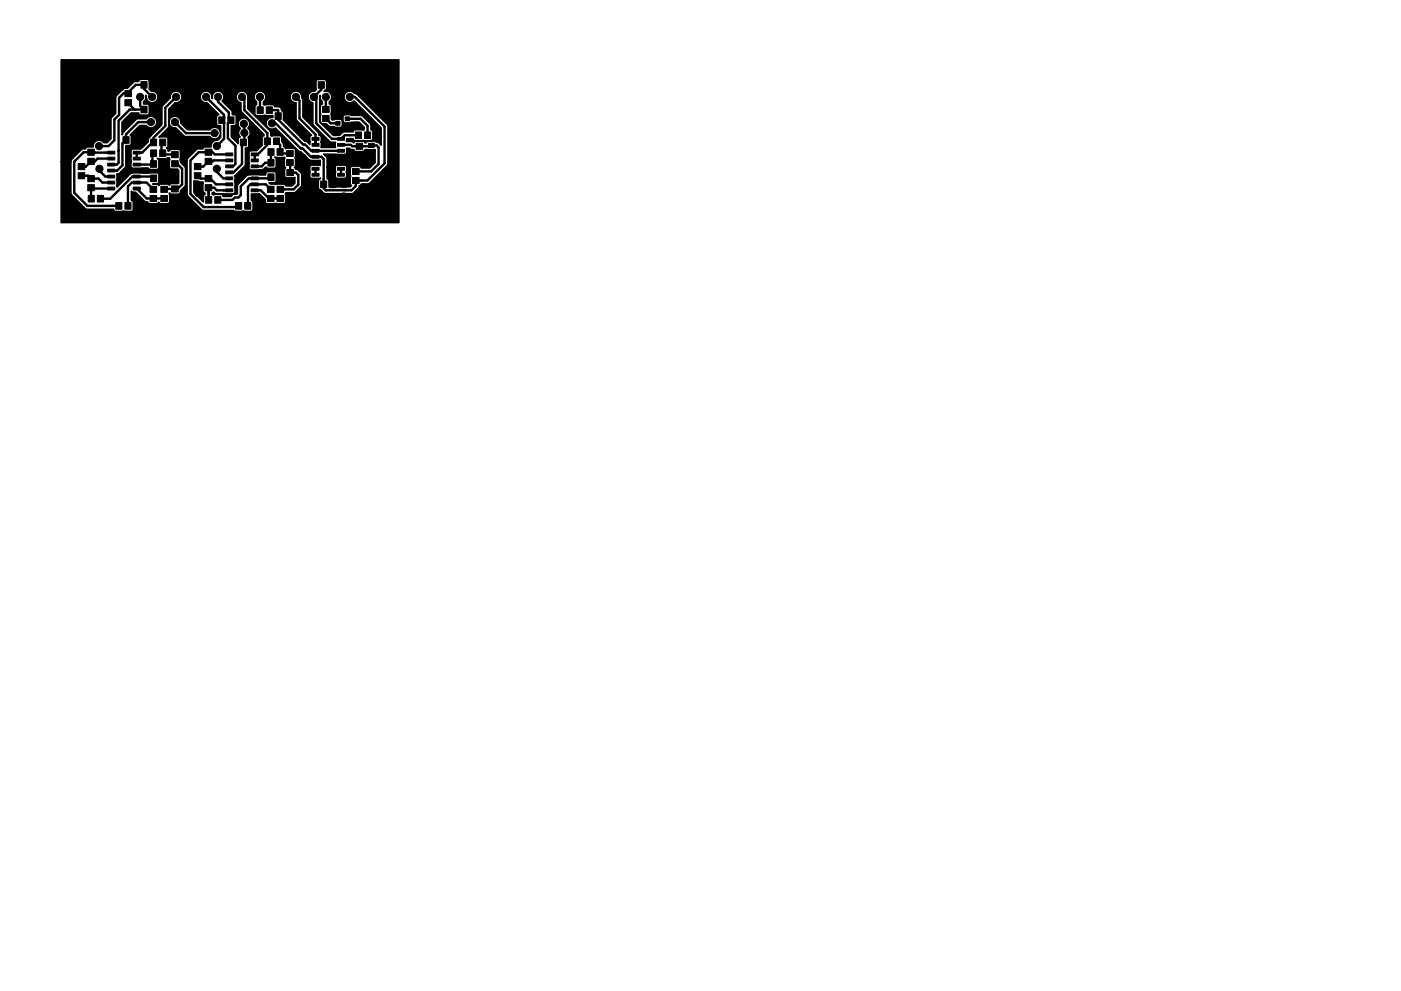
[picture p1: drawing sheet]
<svg xmlns="http://www.w3.org/2000/svg" width="297mm" height="210mm" viewBox="0 0 297 210" stroke-linecap="round" stroke-linejoin="round" font-family="sans-serif">
<g fill="#000" stroke="#000" stroke-width=".21">
<path d="M26.5 19.2h1.4v1.3h-1.4zM29.9 17.3h1.3v1.4h-1.3zM31.8 17.3h1.3v1.4h-1.3zM67.5 17.3h1.3v1.4h-1.3zM69.4 17.3h1.3v1.4h-1.3zM16.6 36.6h1.4v1.3h-1.4zM16.6 34.7h1.4v1.3h-1.4zM18.6 33.6h1.4v1.3h-1.4zM18.6 31.7h1.4v1.2h-1.4zM18.6 37.2h1.4v1.3h-1.4zM22.8 32.1h1.5v.6h-1.5zM22.8 33.3h1.5v.6h-1.5z"/>
<path d="M22.8 34.6h1.5v.6h-1.5zM22.8 35.9h1.5v.6h-1.5zM22.8 37.2h1.5v.6h-1.5zM22.8 38.4h1.5v.6h-1.5zM26.5 21.1h1.4v1.3h-1.4zM26.1 29h1.3v1.4h-1.3zM28.2 38.4h1.5v.6h-1.5zM28.2 37.2h1.5v.6h-1.5zM28.2 35.9h1.5v.6h-1.5zM28.2 34.6h1.5v.6h-1.5zM28.2 33.3h1.5v.6h-1.5zM28.2 32.1h1.5v.6h-1.5z"/>
<path d="M28 29h1.3v1.4h-1.3zM29.9 22.5h1.3v1.4h-1.3zM31.8 22.5h1.3v1.4h-1.3zM31.9 31.8h1.3v1.4h-1.3zM31.9 37.1h1.3v1.4h-1.3zM31.9 34.1h1.3v1.4h-1.3zM31.9 29.5h1.3v1.4h-1.3zM33.8 31.8h1.3v1.4h-1.3zM33.8 37.1h1.3v1.4h-1.3zM34.1 39.5h1.4v1.3h-1.4zM33.8 34.1h1.3v1.4h-1.3zM33.8 29.5h1.3v1.4h-1.3z"/>
<path d="M36.4 37.5h1.4v1.3h-1.4zM36.4 39.4h1.4v1.3h-1.4zM36.4 34.1h1.4v1.3h-1.4zM36.4 32.2h1.4v1.3h-1.4zM41.2 36.6h1.4v1.3h-1.4zM41.2 34.7h1.4v1.3h-1.4zM43.5 33.6h1.4v1.3h-1.4zM43.5 31.7h1.4v1.2h-1.4zM43.5 37.2h1.4v1.3h-1.4zM43.5 39.2h1.4v1.3h-1.4zM46.4 24.8h1.3v1.4h-1.3zM47.9 38.8h1.5v.6h-1.5z"/>
<path d="M47.9 37.5h1.5v.6h-1.5zM47.9 36.3h1.5v.6h-1.5zM47.9 35h1.5v.6h-1.5zM47.9 33.7h1.5v.6h-1.5zM47.9 32.5h1.5v.6h-1.5zM48.3 24.8h1.3v1.4h-1.3zM51 29.5h1.3v1.4h-1.3zM53.3 32.5h1.5v.6h-1.5zM53.3 33.7h1.5v.6h-1.5zM53.3 35h1.5v.6h-1.5zM53.3 36.3h1.5v.6h-1.5zM53.3 37.5h1.5v.6h-1.5z"/>
<path d="M53.3 38.8h1.5v.6h-1.5zM52.9 29.5h1.3v1.4h-1.3zM54.5 22.7h1.3v1.4h-1.3zM56 29.3h1.3v1.4h-1.3zM56.7 39.5h1.4v1.3h-1.4zM56.8 36.9h1.3v1.4h-1.3zM56.5 22.7h1.2v1.4h-1.2zM58 29.3h1.3v1.4h-1.3zM56.8 33.8h1.3v1.4h-1.3zM56.8 31.6h1.3v1.4h-1.3zM58.3 23.9h1.3v1.4h-1.3zM58.7 36.9h1.3v1.4h-1.3z"/>
<path d="M58.7 33.8h1.3v1.4h-1.3zM58.7 31.6h1.3v1.4h-1.3zM60.3 23.9h1.3v1.4h-1.3zM60.8 31.9h1.4v1.3h-1.4zM60.8 33.8h1.4v1.3h-1.4zM60.8 36h1.4v1.3h-1.4zM60.8 37.9h1.4v1.3h-1.4zM66.1 36.8h1.5v.6h-1.5zM66.1 35.5h1.5v.6h-1.5zM66.1 34.2h1.5v.6h-1.5zM66.1 33h1.5v.6h-1.5zM66.1 31.7h1.5v.6h-1.5z"/>
<path d="M66.1 30.4h1.5v.6h-1.5zM66.1 29.2h1.5v.6h-1.5zM68 38.4h1.3v1.4h-1.3zM68.4 24.5h1.4v1.3h-1.4zM68.4 22.6h1.4v1.3h-1.4zM69.9 38.4h1.3v1.4h-1.3zM71.5 29.2h1.5v.6h-1.5zM71.5 30.4h1.5v.6h-1.5zM71.5 31.7h1.5v.6h-1.5zM71.5 33h1.5v.6h-1.5zM71.5 34.2h1.5v.6h-1.5zM71.5 35.5h1.5v.6h-1.5z"/>
<path d="M71.5 36.8h1.5v.6h-1.5zM71.2 25.8h.9v.8h-.9zM73.2 24.8h.9v.8h-.9zM73.2 26.7h.9v.8h-.9zM74.7 35.7h1.4v1.3h-1.4zM74.7 37.7h1.4v1.2h-1.4zM75.3 28h1.3v1.4h-1.3zM75.5 32.3h1.4v1.3h-1.4zM75.5 30.4h1.4v1.3h-1.4zM77.3 28h1.3v1.4h-1.3zM78.1 30.4h1.2v.9h-1.2zM78.1 33.7h1.2v.9h-1.2z"/>
<path d="M18.7 41.5h1.3v1.4h-1.3zM18.6 39.2h1.4v1.3h-1.4zM20.6 41.5h1.3v1.4h-1.3zM22.8 39.7h1.5v.6h-1.5zM24.5 43h1.3v1.4h-1.3zM26.5 43h1.3v1.4h-1.3zM28.2 39.7h1.5v.6h-1.5zM31.8 41.5h1.4v1.3h-1.4zM31.8 39.5h1.4v1.3h-1.4zM34.1 41.5h1.4v1.3h-1.4zM43.6 41.7h1.3v1.4h-1.3zM45.5 41.7h1.3v1.4h-1.3z"/>
<path d="M47.9 40.1h1.5v.6h-1.5zM49.9 43h1.3v1.4h-1.3zM51.9 43h1.3v1.4h-1.3zM53.3 40.1h1.5v.6h-1.5zM56.7 41.5h1.4v1.3h-1.4zM58.7 41.5h1.4v1.3h-1.4zM58.7 39.5h1.4v1.3h-1.4z"/>
<circle cx="21" cy="31" r=".76"/>
<circle cx="21.1" cy="35.8" r=".76"/>
<circle cx="29.7" cy="20.6" r=".76"/>
<circle cx="32" cy="25.9" r=".76"/>
<circle cx="32.3" cy="20.6" r=".76"/>
<circle cx="34.8" cy="20.6" r=".76"/>
<circle cx="37.1" cy="25.9" r=".76"/>
<circle cx="37.3" cy="20.6" r=".76"/>
<circle cx="41.1" cy="20.6" r=".76"/>
<circle cx="43.7" cy="20.6" r=".76"/>
<circle cx="45.5" cy="28.2" r=".76"/>
<circle cx="46" cy="31" r=".76"/>
<circle cx="46" cy="35.8" r=".76"/>
<circle cx="46.2" cy="20.6" r=".76"/>
<circle cx="48.8" cy="20.6" r=".76"/>
<circle cx="51.3" cy="20.6" r=".76"/>
<circle cx="51.7" cy="26.3" r=".76"/>
<circle cx="51.8" cy="28.2" r=".76"/>
<circle cx="55.1" cy="20.6" r=".76"/>
<circle cx="57.7" cy="26.2" r=".76"/>
<circle cx="57.7" cy="20.6" r=".76"/>
<circle cx="60.2" cy="20.6" r=".76"/>
<circle cx="62.7" cy="20.6" r=".76"/>
<circle cx="64.3" cy="28.7" r=".76"/>
<circle cx="64.3" cy="33.5" r=".76"/>
<circle cx="66.5" cy="20.6" r=".76"/>
<circle cx="69.1" cy="20.6" r=".76"/>
<circle cx="71.6" cy="20.6" r=".76"/>
<circle cx="72.9" cy="39" r=".76"/>
<circle cx="74.2" cy="20.6" r=".76"/>
<circle cx="75.7" cy="26.7" r=".76"/>
<circle cx="75.9" cy="23.6" r=".76"/>
<circle cx="39.9" cy="43.2" r=".76"/>
<circle cx="42.1" cy="41" r=".76"/>
<circle cx="72.9" cy="41.7" r=".76"/>
</g>
<g fill="none" stroke="#000" stroke-width=".51">
<path d="M32.5 18h32l1.5-1.5h3.3l.8 .8v.9l1.5 1.6v.8l3.1 3h1.2M35.1 18l-.3 .3v2.3l-.8 .7v1.9M38.6 18l2.5 2.6M46.2 18l4.2 4.2v.9l3.1 3.1v4.6l-.9 .9v4.4l.5 .5h2.3l.5-.5h3.5M57.7 18l3.2 3.3 .1 4.1 3.3 3.3M68.1 18v1l-1.6 1.6 .6 .5v5.1l3.3 3.3h1.9l.8-.8h2.9M17.3 37.3h1.4l.6 .6h1.6l.8 .8h1.9M19.3 39.8l.2 .2h4.1M19.3 39.6l.1 2.6M19.9 32.3l3.7 .1M20.1 32.3h-2.4l-2 2v6.6l2.8 2.8h6.4M21.1 35.8v.4l1.2 1.3h1.3"/>
<path d="M23.6 33.6h-2.9l-.6 .6h-.8l-1.1 1.1h-.9M26.4 29.9l-.4 .5v4.7l-1.2 1.1h-1.2M27 21.7l1.5 1.5M28.9 29.7v.5l-1.7 1.8v3.2l1 1h.8l.1 .1h4.3l.8-.8M29.4 40h-.4l2.1 2.1h3.7M29.7 20.6v1.8l.8 .8h-3l-2.4 2.4v8.9l-.3 .4h-1.2M32 25.9h-2.7l-2.6 2.6v1.2M32.3 20.6l-1.8-1.8v-.8h-1.7l-1.8 1.8h-.8l-1 .9v3.6l-1 1v4.4l-1.2 1.3h-2M32.3 30.2l-2.2 2.2h-1.1v1.2M32.3 34.7l-.2 .2h-3.1M32.3 32.5v2.3M32.5 23.2h1.5"/>
<path d="M32.6 37.6l-.2-.1h-4.3l-4.7 4.7h-2.1M33.5 36.2l1 1.1v.8h2.6M34 23.2v3.4l-3.1 3.1h-2.2M34.2 30.2v2.3l.3 .3h2.1M37.1 34.7h.4l1.1 1.1v3.3l-1 1-2.8 .1M37.1 25.9l2.3 2.3h6.1M37.3 20.6l-2.2 2.3v3.8l-2.5 2.5v1M41.9 37.3l.6 .6h1.4M43.7 20.6h.4M43.7 20.6h-.1M43.7 20.6l3.8 3.8v.6l-.5 .5 .5 .5v3.5l-1.5 1.5M44.2 32.3h-2.1l-1.7 1.7v7.1l2.8 2.8h7.4l.2-.2"/>
<path d="M44.2 39.8h1.2l.6 .6h2.6M44.2 39.8v1.5M44.2 39.8v2.6M44.4 37.8l1.4 1.3h2.8M44.7 31.9l.8 .9h3.1M46 35.8v.7l1.3 1.3h1.3M46.2 20.6v1l2.3 2.3v1.1M46.2 20.6h.1M46.2 20.6l-.3 .3M48.5 25l.5 .5-.7 .7v3.1l1.6 1.6v3.9l-.5 .5h-.8M48.5 20.8v.2M48.6 34h-3.3l-.2 .2h-.9l-1.1 1.1h-1.2"/>
<path d="M48.8 20.6l-.3 .3M51.3 20.6l.5 .5v2.3l4.9 4.8v1.8M51.7 26.3l.1 .1v3.6l-.5 .5v4.3l-1.8 1.8h-.9M54 32.6v1.4M55.1 20.6v2.6M56.6 29.8v1l-1.9 2h-.7M57.1 23.4h1.9v2l5.3 5.3h.4l1.3 1.3h6.3M57.5 32.5v2h-1.3l-.7 .8h-1.5M57.5 37.6l-.3 .2h-4.5l-1.6 1.7v1.9l-.6 .5h-.7l-.5 .5h-3.1M57.7 20.6h2.5M58.6 30l.8 .7v1.6l.3 .3h1.8M59.4 34.5v3.1l1 1h1.1"/>
<path d="M61.5 34.5v2.1h1.2l.5 .5v2.1l-1 1h-2.8M62.7 20.6l.8 .7v3.8l3.4 3.4v2.2M64.3 33.5l1 1.1h.3M66.4 29.5h.5M66.9 34.5h-1.3l-1.1 1.2v2.6l3.4 3.4h5M66.9 35.8v1.3M69.1 25.1l1 1.1h1.5M69.1 20.6v2.6M72.3 33.3v1.2M72.3 35.8v1.3M72.3 30.7h2.1l.3 .3h1.5M73.6 25.2h2.8l1.5 1.5v2"/>
<path d="M74.2 20.6h1l6.3 6.3v7.8l-3.6 3.6h-2.5v1.2l-.9 .9h-5.4l-.5-.5v-6.2l-.4-.4h-2.3l-1.8-1.8h-.3l-5.4-5.3h-.7M75.7 26.7l-.4 .4h-1.7M76.2 33.3l.3-.3 1.1 1.2h1.1M76.2 30.7l.3 .3h2.1l.1-.1h1.1l.5 .4v3.5l-1.6 1.6h-3.3M76.2 33h-1.5l-.3 .3h-3.4l-.4 .4v5.4l2.3-.1M32.5 40.2l-1.4-1.5h-3.2l-.8 .8v4.2M54 40.4h1.3l1.7 1.7h2.4M57.4 40.2l-1.1-1.1h-3.2l-.5 .5v3.6"/>
</g>
<g fill="#000">
<circle cx="38.6" cy="18" r=".25"/>
<circle cx="46.2" cy="18" r=".25"/>
</g>
<path d="M41.1 38.4l1.9 .2 .2 .3-.2 1.6 .2 .3 .3 .1v.4l-.3 .2-.1 1.4-2-2.1zM68.6 32.7h4.6l.3-.4-.1-.9h.7l.3 .3h.6l.2 .3 .3 .1h1.6l.3-.4h2.2v2.8l-1.2 1.2h-1.8l-.1-.3-.4-.1h-1.4l-.3 .1-.1 .3 .1 1.6-.1 1.6 .2 .5-.3 .3h-4.5v-1.5l-.4-.2v-2.5h1.8l.1 .9-.1 .4v.8l.4 .2h1.5l.4-.1 .1-.3-.1-1 .1-.9-.1-.3-.4-.2-1.6 .1-.3 .4h-1.8v-2zM13 12.7h71.6v34.5h-71.6v-12.9h2l.1 6.9 2.9 3 .5 .2h5.6l.1 .3 .3 .1 1.7-.1 .3 .1h1.5l.2-.4v-1.4l-.1-.3-.3-.2v-2l.3 .2 .6 .1 1.9 1.8 .8 .2 .2 .4h1.6l.5-.3 .4 .3h1.6l.3-.4-.2-1.7 .2-.2 .4 .3h1.6l.2-.3 .1-.4 1-1.1v-3.6l-.2-.5-.8-.9-.1-.4h1.5v7.4l3.2 3.2 10.5 .2 .2-.4v-1.4l-.3-.5v-1.4h1.7l1.2 1.2 .1 .6 .2 .3h3.8l.3-.4-.1-1.7 .1-.2 1.9-.1 1.4-1.3v-2.6l-.7-.8-.5-.2-.3-.4 .2-.4-.1-1.6 .1-.3v-1.5l-.4-.3-1.7 .1-.1-.3-.3-.1v-.6l-.4-.4v-1l-.2-.3h-1.5l-.3 .1-.3-.1v-.6l-.2-.5-4.7-4.6v-2.8h1.4v.5l.5 .8v.6l-.3 .5v1.4l.1 .3 .3 .1 1.6-.1 .4 .1h1.4v.4a1.24 1.24 0 0 0-1.5 1.5 1.24 1.24 0 0 0 2 .7l4.8 4.9 .6 .2 1.6 1.6 .7 .2h1.8v1.1l-1.8-.1-.3 .2-.1 .3 .1 .9-.1 1 .1 .3 .3 .1 1.8-.1v.3l-.2 .1-.2 .3v1.4l.2 .3 .3 .2 .6 .6 .5 .2 5.7-.1 1.2-1 .2-.6 .3-.1 .1-.3h1.3l.5-.2 3.6-3.6 .3-.5-.1-8.1-6.4-6.5-.6-.3a1.25 1.25 0 0 0-1.8-.3 1.25 1.25 0 0 0-.2 1.8 1.25 1.25 0 0 0 1.9 .1l5.7 5.8v3.6l-.7-.6-.8-.3-1.3 .1-.3 .3h-.3l-.2-.2-.3-.2-1.6 .1-.3 .3-.6-.3h-1l.1-.6h1.4l.1 .3 .3 .2 1.7-.2 1.6 .2 .4-.3v-1.6l-.1-.3-.3-.2v-1.1l-1.9-1.9-3.7-.1-.2 .2-.1 1 .2 .3 .3 .2 2.9-.2 1.1 1.1v.5l-.2 .2-1.7-.2-.3 .2-.1 .3h-1.8l-.6 .2-.4 .5h-1.4l-2.9-2.8-.1-5 .1-.5 .1-.2v.6l.5 .8v.5l-.3 .1-.2 .4 .2 1.6-.2 1.6 .2 .3 1.1 .2 .4 .4 .5 .2 2 .1 .4-.3 .1-.9-.3-.5-1.9 .1-.1-.1-.2-1.1 .2-1.6-.2-.4-.3-.1v-.5a1.23 1.23 0 0 0 .4-1.6 1.23 1.23 0 0 0-1.5-.6l.5-.7v-1.5l-.4-.3h-1.3l-.4 .1-.1 .3 .1 1.7-.3 .3h-.5a1.24 1.24 0 0 0-1 1.3 1.24 1.24 0 0 0 1 1.2l.1 4.6 3.4 3.6 .6 .2h.8v1.1h-3.2l.1-2.1-.1-.4a.45 .45 0 0 1-.4-.5l-3.4-3.5v-3.5l-.1-.4a1.33 1.33 0 0 0-.8-1.4 1.33 1.33 0 0 0-1.6 .4 1.22 1.22 0 0 0-.1 1.3 1.22 1.22 0 0 0 1.2 .6v3.6l3.3 3.3-.3 .1-.1 .4 .1 .9-.1 .6-.7-.7h-.4l-4.5-4.6v-1.5l-.1-.3-.3-.1a.71 .71 0 0 0-.8-.8h-.7l-.1-.4-.4-.1-1.6 .1-.3-.1v-.6l.4-.3a1.24 1.24 0 0 0-.6-1.9 1.24 1.24 0 0 0-1.7 .9h-1.4l-.2-.4a1.24 1.24 0 0 0-2 0 1.24 1.24 0 0 0 .8 1.9v1.6l.2 .5 4.7 4.6v.3l-.3 .1-.1 .4v1.5l-1.2 1.2h-1.3l-.3 .5 .1 .9-.1 .3 .1 1-.1 .3v.8l.5 .3 1.6-.1a1.39 1.39 0 0 0 1.5-.6l.4 .3h1.5l.3-.5v-1.4l-.4-.4 2.1-.1 .1 .2-.1 1.6 .3 .5-.2 .4v1.4l.4 .3 1.7-.1v1.3l-.5 .6h-1.4l-.1-.3-.4-.1-1.7 .1-1.1-.1-.3-.3h1.1l.4-.3v-1.8l-.4-.3-1.5 .1-.2 .2-.1 .4h-3.6l-.5 .2-1.8 2-.1 1.9a1.1 1.1 0 0 0-1.3 .5h-1.7l-.1-.3-.4-.2-1.6 .2-.2-.1v-.4l.3-.2 .7 .4h3.4l.4-.2-.1-3.6 2.3-2.2v-3.7h.4l.3-.5v-1.4l-.1-.3a1.23 1.23 0 0 0-.1-2 1.24 1.24 0 0 0 0-1.8 1.24 1.24 0 0 0-1.8 .1 1.24 1.24 0 0 0 .3 1.8 1.17 1.17 0 0 0 0 1.8l-.5 .2v1.2l-1.5-1.5v-2.3l.8-.1 .2-.2v-1.8l-.2-.2-.6-.1v-.7l-.2-.2-1.9-2a1.23 1.23 0 0 0-.6-2 1.23 1.23 0 0 0-1.4 1.5l-.2-.1v-.5a1.24 1.24 0 0 0-1.4-1 1.24 1.24 0 0 0-1 1.5 1.24 1.24 0 0 0 1.4 1l2.5 2.5-.4 .3-.1 1.6 .3 .4 .6 .1v2.5l-.6 .6h-.5a1.23 1.23 0 0 0-.9 1.4h-1.3l-.3 .1-.2 .3h-1.2l-1.9 1.9-.2 .5h-1.5l-.1-.2 .2-1.6-.2-.4-.3-.1h-1.4l-.5 .3h-.3v-.4l-.3-.2 .3-.5v-1.6l-.5-.2h-1.4l2-2.1 .2-1.3a1.24 1.24 0 0 0 1.4 1.4l1.9 1.8 5.3 .1 .3 .3a1.24 1.24 0 0 0 1.7-.3 1.24 1.24 0 0 0-.3-1.8 1.24 1.24 0 0 0-1.7 .3h-4.8l-1.4-1.4a1.29 1.29 0 0 0-1-1.4 1.29 1.29 0 0 0-1.5 1v-2.6l1.3-1.3a1.24 1.24 0 0 0 1.5-1.2 1.24 1.24 0 0 0-1.3-1.3 1.24 1.24 0 0 0-1.2 1.5l-1.7 1.8-.1 3.8-2.3 2.3-.1 .4-.3 .1-.2 .9-1.5 1.5h-1.7l-.4 .3v.8l.1 .3-.1 .9 .1 .4-.1 .9 .1 .3 .3 .2 3.3-.1 .4 .4 1.5-.1 .3-.4v-1.4l-.4-.5 .2-.1 1.6 .2 .8-.2 .1 .3-.1 1.6 .2 .3 .3 .2h1.3l.2 .2v2.7l-.2 .2h-1.5l-.3 .4-.4-.3h-1.4l-.4 .3-.3-.3-1.1-.1h1.1l.2-.3 .1-1.6-.3-.4h-5.2l-.6 .2-2.8 2.8-.1-.3 .1-.4-.1-2.1 .7-.2 1.2-1.3 .1-4.5 .8-.1 .3-.2v-1.6l-.2-.4 2-2h1.4a1.24 1.24 0 0 0 1.8 .2 1.24 1.24 0 0 0 0-1.8 1.24 1.24 0 0 0-1.8 .2h-2l-2.8 2.8-.3 .6v-2.7l1.9-1.9h1.6l.2 .3 .3 .1h1.3l.4-.3v-1.7l-.2-.3h-1v-.5a1.17 1.17 0 0 0 .5-1.4l.1 .2v.4a1.24 1.24 0 0 0 1.5 1 1.24 1.24 0 0 0 1-1.4 1.24 1.24 0 0 0-1.5-1.1l-.4-.4v-1.6l-.1-.3-.3-.2h-1.3l-.3 .2-.2 .3h-.6l-.5 .2-1.3 1.2-.7 .1-1.6 1.4-.2 .5v3.4l-.8 .7-.2 .5v4.2l-.8 .8h-.7l-.3-.3a1.24 1.24 0 0 0-1.4-.1 1.24 1.24 0 0 0-.5 1.3h-1.2l-.3 .1-.1 .3h-.7l-2.3 2.2-.2 .5h-2z" fill="#000" stroke="#000" stroke-width=".3"/>
</svg>
